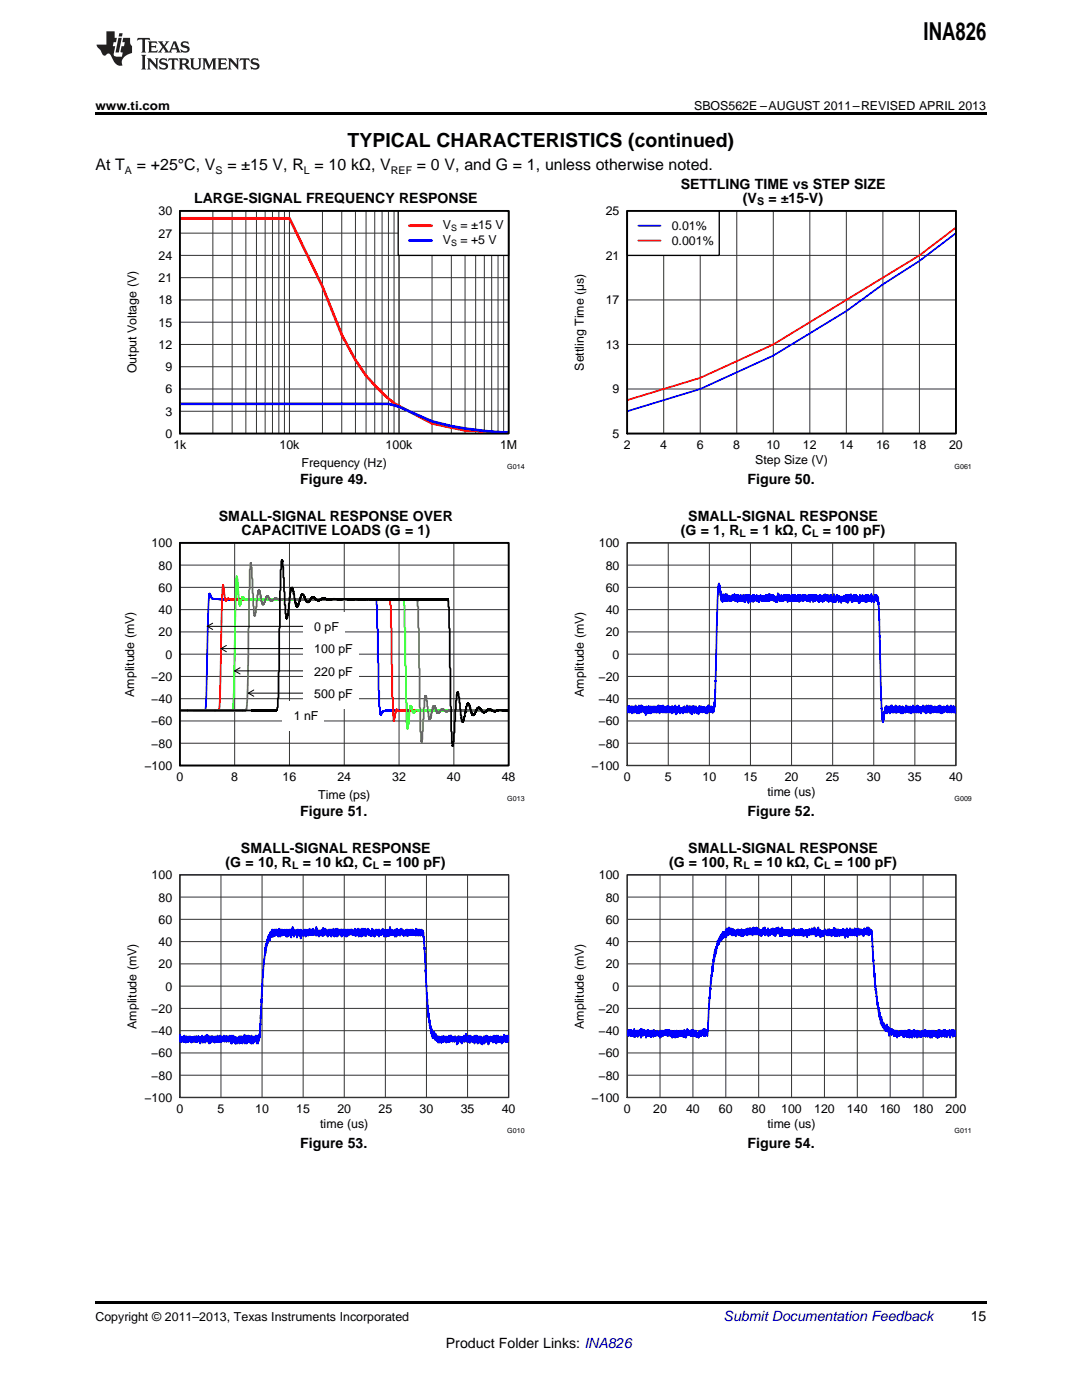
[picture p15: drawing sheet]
<svg xmlns="http://www.w3.org/2000/svg" width="216mm" height="279mm" viewBox="0 0 216 279" stroke-linecap="round" stroke-linejoin="round" font-family="sans-serif">
<defs><g id="words">
<text font-size="4.9" x="184.3" y="7.9">INA826</text>
<text font-size="3.9" x="69.4" y="29.3">TYPICAL CHARACTERISTICS (continued)</text>
<g font-size="3.2">
<text x="19" y="34">At T</text>
<text x="27.3" y="34">= +25°C, V</text>
<text x="45.4" y="34">= ±15 V, R = 10 kΩ, V</text>
<text x="83.2" y="34">= 0 V, and G = 1, unless otherwise noted.</text>
</g>
<g font-size="2.8">
<text x="38.7" y="40.4">LARGE-SIGNAL FREQUENCY RESPONSE</text>
<text x="135.8" y="37.7">SETTLING TIME vs STEP SIZE</text>
<text x="148.2" y="40.4">(V</text>
<text x="153.3" y="40.4">= ±15-V)</text>
<text x="59.9" y="96.6">Figure 49.</text>
<text x="149.2" y="96.6">Figure 50.</text>
<text x="43.7" y="104">SMALL-SIGNAL RESPONSE OVER</text>
<text x="48.2" y="106.7">CAPACITIVE LOADS (G = 1)</text>
<text x="135.9" y="106.7">(G = 1, R</text>
<text x="137.3" y="104">SMALL-SIGNAL RESPONSE</text>
<text x="149.7" y="106.7">= 1 kΩ, C</text>
<text x="164.2" y="106.7">= 100 pF)</text>
<text x="59.9" y="162.8">Figure 51.</text>
<text x="149.2" y="162.8">Figure 52.</text>
<text x="45" y="172.9">(G = 10, R</text>
<text x="48.1" y="170.3">SMALL-SIGNAL RESPONSE</text>
<text x="60.4" y="172.9">= 10 kΩ, C</text>
<text x="76.5" y="172.9">= 100 pF)</text>
<text x="133.5" y="172.9">(G = 100, R</text>
<text x="137.3" y="170.3">SMALL-SIGNAL RESPONSE</text>
<text x="150.5" y="172.9">= 10 kΩ, C</text>
<text x="166.5" y="172.9">= 100 pF)</text>
<text x="59.9" y="229.1">Figure 53.</text>
<text x="149.2" y="229.1">Figure 54.</text>
<text x="193.7" y="263.6">15</text>
<text x="89" y="269">Product Folder Links: INA826</text>
</g>
<text font-size="2.8" fill="#0000c8" x="144.4" y="263.6">Submit Documentation Feedback</text>
<g font-size="2.5">
<text x="19" y="21.9">www.ti.com</text>
<text x="138.5" y="21.9">SBOS562E –AUGUST 2011–REVISED APRIL 2013</text>
<text x="31.6" y="47.4">27</text>
<text x="31.6" y="43">30</text>
<text x="88.3" y="45.7">V</text>
<text x="91.9" y="45.7">= ±15 V</text>
<text x="120.9" y="43">25</text>
<text x="134" y="45.9">0.01%</text>
<text x="31.6" y="51.9">24</text>
<text x="88.3" y="48.7">V</text>
<text x="91.9" y="48.7">= +5 V</text>
<text x="120.9" y="51.9">21</text>
<text x="134" y="48.9">0.001%</text>
<text x="31.6" y="56.3">21</text>
<text x="31.6" y="65.2">15</text>
<text x="31.6" y="60.7">18</text>
<text x="120.9" y="60.7">17</text>
<text x="31.6" y="69.6">12</text>
<text x="120.9" y="69.6">13</text>
<text x="27.3" y="74.5" transform="rotate(-90 27.3 74.5)">Output Voltage (V)</text>
<text x="33" y="74.1">9</text>
<text x="116.5" y="74" transform="rotate(-90 116.5 74)">Settling Time (µs)</text>
<text x="33" y="83">3</text>
<text x="33" y="78.5">6</text>
<text x="122.2" y="78.5">9</text>
<text x="33" y="87.4">0</text>
<text x="34.6" y="89.6">1k</text>
<text x="55.8" y="89.6">10k</text>
<text x="76.9" y="89.6">100k</text>
<text x="99.8" y="89.6">1M</text>
<text x="122.2" y="87.4">5</text>
<text x="124.5" y="89.6">2</text>
<text x="131.7" y="89.6">4</text>
<text x="139" y="89.6">6</text>
<text x="146.3" y="89.6">8</text>
<text x="152.9" y="89.6">10</text>
<text x="160.2" y="89.6">12</text>
<text x="167.5" y="89.6">14</text>
<text x="174.8" y="89.6">16</text>
<text x="182.1" y="89.6">18</text>
<text x="189.4" y="89.6">20</text>
<text x="60.2" y="93.1">Frequency (Hz)</text>
<text x="150.7" y="92.6">Step Size (V)</text>
<text x="30.2" y="109.2">100</text>
<text x="31.6" y="113.7">80</text>
<text x="119.5" y="109.2">100</text>
<text x="120.9" y="113.7">80</text>
<text x="31.6" y="118.1">60</text>
<text x="120.9" y="118.1">60</text>
<text x="31.6" y="122.6">40</text>
<text x="62.7" y="126">0 pF</text>
<text x="120.9" y="122.6">40</text>
<text x="31.6" y="127">20</text>
<text x="33" y="131.4">0</text>
<text x="62.7" y="130.4">100 pF</text>
<text x="120.9" y="127">20</text>
<text x="122.2" y="131.4">0</text>
<text x="30.2" y="135.9">−20</text>
<text x="62.7" y="134.8">220 pF</text>
<text x="119.4" y="135.9">−20</text>
<text x="26.7" y="139.1" transform="rotate(-90 26.7 139.1)">Amplitude (mV)</text>
<text x="30.2" y="140.3">−40</text>
<text x="58.6" y="143.7">1 nF</text>
<text x="62.7" y="139.3">500 pF</text>
<text x="116.5" y="139.1" transform="rotate(-90 116.5 139.1)">Amplitude (mV)</text>
<text x="119.4" y="140.3">−40</text>
<text x="30.2" y="149.2">−80</text>
<text x="30.2" y="144.8">−60</text>
<text x="119.4" y="149.2">−80</text>
<text x="119.4" y="144.8">−60</text>
<text x="28.8" y="153.7">−100</text>
<text x="35.2" y="155.8">0</text>
<text x="46.1" y="155.8">8</text>
<text x="56.4" y="155.8">16</text>
<text x="67.3" y="155.8">24</text>
<text x="78.3" y="155.8">32</text>
<text x="89.2" y="155.8">40</text>
<text x="100.1" y="155.8">48</text>
<text x="118.1" y="153.7">−100</text>
<text x="124.5" y="155.8">0</text>
<text x="132.7" y="155.8">5</text>
<text x="140.2" y="155.8">10</text>
<text x="148.4" y="155.8">15</text>
<text x="156.6" y="155.8">20</text>
<text x="164.8" y="155.8">25</text>
<text x="173" y="155.8">30</text>
<text x="181.2" y="155.8">35</text>
<text x="189.4" y="155.8">40</text>
<text x="63.5" y="159.4">Time (ps)</text>
<text x="153.1" y="158.9">time (us)</text>
<text x="30.2" y="175.5">100</text>
<text x="31.6" y="179.9">80</text>
<text x="119.5" y="175.5">100</text>
<text x="120.9" y="179.9">80</text>
<text x="31.6" y="184.4">60</text>
<text x="120.9" y="184.4">60</text>
<text x="31.6" y="188.8">40</text>
<text x="120.9" y="188.8">40</text>
<text x="31.6" y="193.2">20</text>
<text x="33" y="197.7">0</text>
<text x="120.9" y="193.2">20</text>
<text x="122.2" y="197.7">0</text>
<text x="30.2" y="202.1">−20</text>
<text x="119.4" y="202.1">−20</text>
<text x="27.3" y="205.3" transform="rotate(-90 27.3 205.3)">Amplitude (mV)</text>
<text x="30.2" y="206.6">−40</text>
<text x="116.5" y="205.3" transform="rotate(-90 116.5 205.3)">Amplitude (mV)</text>
<text x="119.4" y="206.6">−40</text>
<text x="30.2" y="215.5">−80</text>
<text x="30.2" y="211">−60</text>
<text x="119.4" y="215.5">−80</text>
<text x="119.4" y="211">−60</text>
<text x="28.8" y="219.9">−100</text>
<text x="118.1" y="219.9">−100</text>
<text x="35.2" y="222.1">0</text>
<text x="43.4" y="222.1">5</text>
<text x="50.9" y="222.1">10</text>
<text x="59.1" y="222.1">15</text>
<text x="63.9" y="225.1">time (us)</text>
<text x="67.3" y="222.1">20</text>
<text x="75.5" y="222.1">25</text>
<text x="83.7" y="222.1">30</text>
<text x="91.9" y="222.1">35</text>
<text x="100.1" y="222.1">40</text>
<text x="124.5" y="222.1">0</text>
<text x="130.3" y="222.1">20</text>
<text x="136.9" y="222.1">40</text>
<text x="143.5" y="222.1">60</text>
<text x="150" y="222.1">80</text>
<text x="153.1" y="225.1">time (us)</text>
<text x="155.9" y="222.1">100</text>
<text x="162.4" y="222.1">120</text>
<text x="169" y="222.1">140</text>
<text x="175.6" y="222.1">160</text>
<text x="182.1" y="222.1">180</text>
<text x="188.7" y="222.1">200</text>
<text x="19" y="263.6">Copyright © 2011–2013, Texas Instruments Incorporated</text>
</g>
<g font-size="2.1">
<text x="24.9" y="34.6">A</text>
<text x="43" y="34.6">S</text>
<text x="60.6" y="34.6">L</text>
<text x="78" y="34.6">REF</text>
<text x="151.1" y="41">S</text>
<text x="147.6" y="107.2">L</text>
<text x="162.1" y="107.2">L</text>
<text x="58.3" y="173.5">L</text>
<text x="74.4" y="173.5">L</text>
<text x="148.3" y="173.5">L</text>
<text x="164.4" y="173.5">L</text>
</g>
<g font-size="1.8">
<text x="90" y="46.1">S</text>
<text x="90" y="49.1">S</text>
</g>
<g font-size="1.4">
<text x="101.2" y="93.6">G014</text>
<text x="190.5" y="93.6">G061</text>
<text x="101.2" y="159.8">G013</text>
<text x="190.5" y="159.8">G009</text>
<text x="101.2" y="226.1">G010</text>
<text x="190.5" y="226.1">G011</text>
</g>
</g></defs>
<path d="M19 259.7h177.8v.5h-177.8z" fill="#000"/>
<g fill="#fff">
<path d="M66.9 230.9h.3v.7h-.3z"/>
<path d="M156.1 230.9h.4v.7h-.4z"/>
</g>
<path d="M35.9 174.6h65.6v44.4h-65.6zM125.1 174.6h65.6v44.4h-65.6z" fill="none" stroke="#000" stroke-width=".26"/>
<g fill="none" stroke="#333" stroke-width=".2">
<path d="M35.9 174.6h65.6v44.4h-65.6zM35.9 179h65.6M44.1 174.6v44.4M52.3 174.6v44.4M60.5 174.6v44.4M68.7 174.6v44.4M76.9 174.6v44.4M85.1 174.6v44.4M93.3 174.6v44.4M125.1 174.6h65.6v44.4h-65.6zM125.1 179h65.6M131.7 174.6v44.4"/>
<path d="M138.3 174.6v44.4M144.8 174.6v44.4M151.4 174.6v44.4M157.9 174.6v44.4M164.5 174.6v44.4M171.1 174.6v44.4M177.6 174.6v44.4M184.2 174.6v44.4M35.9 196.8h65.6M35.9 192.4h65.6M35.9 187.9h65.6M35.9 183.5h65.6"/>
<path d="M125.1 196.8h65.6M125.1 192.4h65.6M125.1 187.9h65.6M125.1 183.5h65.6M35.9 214.6h65.6M35.9 210.1h65.6M35.9 205.7h65.6M35.9 201.2h65.6M125.1 214.6h65.6M125.1 210.1h65.6M125.1 205.7h65.6M125.1 201.2h65.6"/>
</g>
<path d="M35.9 206.5v1.4l.1-1.1 .1 1.1 .1-.9v.9h.1l.1-.9v.7l.1-.7 .1 .7v-.9v1.1l.1-1.1v1.1l.1-1.2v1l.1-.7v.9l.1-.9 .1 1.1v-1.3l.1 1.1v-1.1v1.1l.1-.9h.1v.9v-.9l.1 .9 .1-1.1 .1 1.1v-.9v.7l.1-.9 .2 .9v-.9v.9l.1-.7 .1 1.1v-1.1l.2 .9 .1-.9 .1 .2v.7v-.9l.1 .7v-.9l.1 1.1 .1-1.1 .1 1.1 .1-1.1v1.1l.1-1.1 .2 1.1v-1.1l.1 .9v-.9l.2 .9v-.9l.1 1.1 .1-.9v.6v-.4l.1 1.1v-1.3l.1 .7 .1-.7 .1 .6v-.9l.2 1.4v-1.3l.1 1.1 .1-.9v.7l.1-.7 .1 .9v-1.1v1.3l.1-1.4v1l.1-.7 .1 .7 .1-1.2 .1 1.4v-1.1l.2 .9v-1l.1 1.6 .2-1.3v1.1v-1.3l.1 1.3 .1-1.3v1.1l.1-1.1 .1 .9v-.9l.1 1.1v-1.1l.1 .9 .1-.9v.9v-.7l.1 .6v-.6v.9l.1-.9v1.1l.1-1.3v1.1l.1-1.1v1.1l.2-1.1v1.1l.1-.9 .1 .9v-1.2l.2 1.2v-.9l.1 .9 .2-1.2v1.2l.1-.9v.9l.1-1.1 .1 1.1v-.9v.7l.2-.9v.9v-.7l.1 .6 .1-.8v.9l.1-1 .1 1.2 .1-1.1 .1 .9 .1-.9 .1 1.1 .1-1.1v.8v-.8l.1 .8 .1-.8 .1 .9v-.7v.9l.1-1.1v.9l.1-.9v.9v-1l.1 .9v.1v-.9l.2 1.1v-1.1l.1 1.5v-1.6l.1 1.6 .1-1.3v.9l.1-.2v-1l.2 1v-.7l.1 1.1v-1.3l.1 .9v-.7v1.3l.1-1.3 .1 1.3 .1-1.3 .1 .2v1.1l.1-1.1v.9l.1-1.1 .1 .9v-.9l.1 .7v-.9l.1 1.5v-1.5l.1 1.3 .1-1.3v1.3l.1-1.3 .1 .9v-.9l.2 1.5v-1.3l.2 .9v-1.1l.1-.1 .1 .9v-1.1l.1 1.8v-1.5v.9l.1-.9 .1 1.1 .1-1.1v1.5l.1-1.6v1h.1l.1-.9v1.1l.1-1.2v1l.1-.9v1.1l.1-1.1v1.3l.1-1.3 .2 1.5 .1-1.6v1.6l.1-1.1 .1 .7v-.9l.1 1.3 .1-1.5v1.1l.1-.9 .1 .9v-.9l.1 .6v-.8l.1 .9 .1-1 .1 1.6 .1-1.5 .2 1.5v-1.6l.1 .9 .1-.9v1l.1-1.4v.7l.6-12.1 .5-5.8 .1 1.2v-1.8l.1 .8 .3-1.8v.9v-.2v-.9v.7l.1-.7 .1 .5v-1l.1 .8v-1v.9l.1-1.1v1.2l.1-1.5 .1 1v-1l.1 .8v-.7l.1 .7 .1-1.4 .1 1.4v-1.4l.1 1.4 .1-1.2v1.1l.1-1.3v1.1l.1-1.1 .1 1.3 .1-1.3 .1 .7v-.7l.1 1.1v-1.1l.1 1.1v-.9l.1 .7 .1-.7v1.2l.1-1.4 .1 1.1v-.2v-1.1l.2 1.1v-.9v1.4v-1.2l.1 .9 .1-.9v.9l.1-1.1v1.3v-1.1l.1 .9v-1.1l.1 1.1v-.9l.1 .9 .2-.9v.9l.1-1.1 .1 1.1 .1-.9v1.1l.1-.9v1l.1-1.4 .2 1.4v-1.2v.7l.1-.7v.7l.1-.7 .1 1.1v-1.3v1.1l.2-1.1v.9v-.9l.2 1.6v-1.6h.1l.1 1.1 .1-1.6v1.4l.1-1.1 .1 1.6 .1-1.4 .2 1.1v-.9l.1 .5v-.5l.1 .5v-.3v.7l.1-.9v1.4l.1-1.6 .1 .9 .1-.9v1.1l.1-.9 .1 1.1v-1.1l.1 .9v-.9l.1 .9 .1-.9v1.6v-1.8l.1 1.1 .1-.9v1.1v-.9l.2 .5v-.7l.1 1.1v-.7l.1 .7 .1-1.3v1.1l.1-.7 .1 .5 .1-.5v1v-1.4l.1 1.3 .1-1.1h.1v.9l.2-.9v1.1v-1.3l.1 1.1 .1-1.1 .1 .9v-1.1v1.3l.1-.9 .1 .9 .1-1.1v.9l.1-.9v1.1l.1-.9v.9l.1-.9 .1 .7v-1.1v1.3l.1-.9v.9l.2-.9 .1 .7v-.7v.9l.1-.9 .1 1.1v-1.8l.1 1.4 .1-1.1v1.1l.1-.7 .1 1.1 .1-1.1 .1 1.2 .1-1.2 .1 .9v-.7l.1 .7v-.9l.2 .7v-.9l.1 1.3 .1-1.1 .1 .9v-1.4v1.6l.1-1.3 .1 .7 .1-.7v.9v-1.1v1.3l.1-.2v-1.1l.1 1.1 .2-.7v.9v-.9l.1 1.1v-1.1l.1 1.2 .2-1.4v1.1l.1-.9 .1 .9v-1.1l.1 1.1 .1-1.1v1.1l.1-.9v1.2v-1.4v1.3l.2-1.1v.9v-1.1l.1 1.1v-1.1l.1 .9 .1-1.1v1.1v-.9l.1 1.4 .1-1.2 .2 1.1 .1-1.5v1.1l.1-.7v1.2l.1-1.6 .1 1.3v-.7l.1 .9 .1-1.3v.9v-.9l.2 .9 .1-.7v.9l.1-1.1v1.1l.1-1.1 .1 1.4v-1.4l.1 1.3 .1-1.3v.9l.1-.9 .1 1.1v-1.1l.1 .9 .1-.9v1.4l.1-1.4 .1 .9 .1-.7 .1 1.2v-1.4l.2 1.3v-1.3l.1 .9 .1-.7v.7l.1-.9 .1 1.1v-.9l.1 .7v-.9h.1l.1 .9v-.9l.1 .9v-.9l.1 1.1 .1-.9v.9l.1-.9 .1 .9v-.9l.1 .9v-.9l.1 .9v-1.3l.1 1.5v-1.1l.1 1.1v-1.1l.1 1.1v-1.3l.1 .9 .1-.9v1.1l.1-1.3 .1 1.3v-1.3l.1 1.6v-1.2l.1 .9 .1-1.1 .1 1.3 .1-1.3 .1 .2v1.2l.1-1.6v.9l.1-.9 .1 1.5 .1-1.5 .1 1.3 .1-1.1v1.3l.1-1.1v-.2l.1 .9v-1.1l.1 1.5v-1.1l.1 1.1v-1.3l.1 .9v-.9v.9v-.7l.1 .7v-.7l.1 .7v-1.1l.1 1.3 .1-1.1 .1 .9v-.7l.1 .7v-.5l.1 .9v-.9l.1 .9v-.9l.1 .9v-.2v-.9l.1 1.1v-1.5l.1 1.3 .1-.7 .1 .9v-1.3v1.1l.2-.7v1l.1-1.2 .1 .7 .1-.9v.9l.1-.7v.7l.1-.9v1.1v-.9l.1 .9 .1-.9v.9l.1-1.1 .1 1.4v-1.4l.2 1.1 .1-.9 .1 .9v-.7l.1 .7 .1-.9v.9v-.9l.1 .7v-1.1l.1 1.1 .2-.9v1.1v-.7l.1 1 .1-1.2v.9v-.9l.1 .9v-.9l.1 .9v-.9v.7l.1-.7v1.2l.1-1.2v.9l.2-.7v.9v-1.3l.1 1.3 .2-1.3v1.3l.1-1.8v1.6l.1-1.1 .1 1.1 .1-1.1 .1 1.1 .1-.9v.9l.1-.9 .1 .9v-.9l.2 .9v-.9l.1 1.2 .1-1.4v1.3v-1.3l.1 1.1v-1.1l.1 1.4 .1-1.4v1.3v-1.5l.1 1.1v-.9l.1 1.1 .1-.9v.9l.1-.9 .1 .9 .1-1.1v1.3l.1-1.1 .1 .9v-1.3l.1 1.1 .1-1.1v1.1l.1-.7v.9v-.9l.1 .7h.1v-.7l.1 1.1v-1.1v1.1l.1-.9v.7l.1-.9 .1 .9 .1-.7v.9l.1-1.3 .1 1.1v-1.1l.1 .2v1.1v-1.3l.2 1.3 .1-1.1h.1v.9l.1-.9v.9v-.9l.1 .5v-.7v1.1l.1-.9 .1 .7v-.7v.9l.1-1.1v.9l.1-.9v1.1l.2-.9v.9v-.9l.1 .9 .1-.7 .1 .7 .1-.9v.9l.1-.9v1.1v-1.5l.1 1.1 .1-.9 .1 .9v-.9v1.1l.1-1.1v1.3l.1-1.1v.9l.1-1.1 .1 1.1 .1-1.1 .1 1.3v-1.1l.1 .9 .1-1.1v.9l.1-.5v.7l.1-.7v.7l.1-.9 .5 6.4 .4 8.9 .1-.4 .3 4.1 .1-.5 .3 2.1v-.9l.1 1.3v-1.3l.1 1.8 .1-1.2 .1 1 .1-.9v1.1l.1-1.2v1.4l.1-1.1v1.3l.1-1.3 .2 1.4 .1-.7v.7l.1-.9v.9v-.9l.1 .2v1.1l.1-1.3v1.1l.1-1.1 .1 1.3v-1.1l.1 .9v-.9l.1 .9 .1-.9 .1 1.1v-1.3l.1 1.1v-1.1l.2 1.1v-1.1l.1 1.1v-1.1l.1 .9v-.9l.2 .9v-.9v1.1v-.9h.1v.9l.1-1.1 .1 1.3 .1-1.1v.9l.1-.7v.7l.1-.9v.7v-.9l.1 1.1 .1-.7v.7v-1.2l.1 1 .1-.7v.9l.1-1.2 .1 1v-1v.9l.1-.8v.9l.1-.9 .1 1.1 .1-.9v.7v-.7l.2 .7v-.9l.1 1.1 .1-1.1 .1 .9v-.7l.2 .7v-.5l.1 1.2v-1.4l.2 1.3v-1.5l.1 1.1v-1.1l.1 .9v-.7l.1 .7 .1-.9v1.1l.1-.9 .1 .9 .1-.9v1.3v-1.1l.1 .7v-.9l.1 .7 .1-.7 .1 .9 .1-1.2v1l.1-.9v1.1l.1-1.2 .1 1 .1-1.4 .1 1.6 .2-1.1v1.1l.1-.9 .1 .9v-1.2l.1 1.2v-.7l.1 .9 .1-1.3v1.3v-1.4l.1 1v-.9v.9l.2-.9 .1 1.1 .1-.7v.7v-.9l.2 .9v-1.1l.1 1.1v-.9l.1 1.3 .1-1.6 .2 1.2 .1-1.2 .1 1v-.9v.8l.1-.6v1.3l.1-1.3 .1 .9 .1-1.1v.9l.2-.9v.9l.1-.7v1.3l.1-1.5v1.1l.1-.9 .1 1.1v-.7l.1 1v-1.2l.1 .7 .1-1.1 .1 1.5 .1-1.5v1.3v-1.3l.1 1.1 .1-1.1v.9l.1-.7 .1 .6v-.9v1.2l.1-1.1 .1 1.1v-1.1v.9l.1-.9v1.6l.1-1.2 .1 1.1v-1.1v-.2l.1 .7v-.7v.9l.2-1.1v.9l.2-.7 .1 .9 .1-1.1 .1 1.3v-1.3l.1 1.1 .1-1.2v1.2l.1-1.1 .2 .9v-.7l.1 .9v-1.1v1.5l.1-1.6 .1 1.2 .1-.7 .1 .7v-1.2l.1 1v-.9l.1 1.1v-.9v.9l.1-.9 .1 .7v-.9l.2 1.1v-1.1l.1 1.5 .1-1.5v1.1v-.9l.1 .9 .2-.9v.9l.1-1.4 .1 1.2v-1l.2 1.2v-1.1l.1 1.1 .1-1.1v1.1l.1-1.2v1.2l.1-1.2 .1 1 .1-.9v.6v-.2M125.2 205.9l.1 .7 .1-.9v1.1l.2-1.3 .1 1.1 .1-.7v.9l.1-1.3 .1 1.3 .1-1.1 .1 1.1 .1-1.1v.9l.1-.9 .1 1.2v-1.6l.1 1.6 .1-1v1l.2-1.2v1.1l.1-1.1 .1 1.1 .1-1.1 .1 1.2v-1.2v.7l.1-.7 .1 .7v-.5v.7l.2-1.1v.9v-.9l.1 1.3 .1-1.1v1.4v-1.8v1.1l.1-.7v.7l.1-1.1 .1 1.3 .1-1.1v1.3l.1-1.3 .2 1.1v-.9l.1 .7 .1-.7 .1 1.4 .1-1.4v1.1v-1.1l.1 1.1 .2-1.3v1.1v-.9l.1 .9 .1-.9v1.1l.1-.9v.9l.1-1.1 .1 1.2v-.8l.1 .5v-.7l.1 1v-1.2l.1 .7 .1-.7v.2v.7l.1-.9 .1 1.2 .1-1.4 .1 1.1 .1-.7 .1 .9v-.9l.1 .9v-.9l.1 .7 .1-.9v.9l.1-.7 .1 .7v-.7v.9l.1-.7 .1 .7v-.9l.1 .9v-.9l.1 1.2v-1.4v1.1l.1-1.1 .1 1.1v-1.1l.1 1.2 .1-1.2 .1 1.1v-1.1l.1 .9v-.7v.9l.1-1.1 .1 .9v-.9l.1 .7v-.5l.2 .5v-.9v1.1l.1-.7 .1 .7 .1-1.1 .1 1.3 .1-1.3v1.1l.1-.9v.5l.1-.3v.9v-1.3l.1 1.1 .1-.9v.9l.1-.9 .1 1.1 .1-1.1 .1 1.4 .1-1.2v1v-1l.1 1 .1-1 .1 1 .1-1.2 .1 1.4v-1.2l.1 1v-1l.1 .9v-1.1l.1 1.2 .1-1.2 .1 .9 .1-.7v1l.1-1 .2 .9v-1.1l.1 1.1 .1-.7v.7v-.2v-.9l.2 1.1 .1-1.1v1.1v-1.1v1.1l.1-.9 .1 1 .1-1 .1 1 .1-1.4v1.3l.1-1.1 .1 1.4 .1-1.2v.9l.1-.9v.9l.1-.9v.7v-1.3l.1 1.3 .1-1.1v1.1l.1-.7 .1 .7v-.9l.1 .9v-.7l.1 .7 .1-.9v1.1l.1-.9v.9l.1-1.3v1.1l.1-.7v.7l.2-.7v.9l.1-1.3 .1 1.3 .1-.9 .1 .7v-.9l.1 1.1v-1.1l.1 1.2v-.8l.2 .8 .2-.8 .1 1 .1-1.2 .1 .9 .1-1.1v1.1l.1-1.1 .1 1.1 .1-1.1 .1 .9 .1-1.1 .1 1.1 .1-1.3v1.5l.1-1.1 .1 1.1v-1.5l.1 1.5v-.9l.1 .7 .1-1.1 .1 1.1h.1v-.7v.9l.7-11.1 .1 .6 .2-3.4 .1 1.1v-1.5l.1 .6 .1-2 .1 .6 .1-1.8v.9l.2-1.5v.9l.1-1.2v.9l.3-2.2 .1 .9v-.9v.8l.1-.9v.9l.1-1.3 .1 .7v-.7v.7l.1-.9v.9l.1-1.2v1l.2-1v.7v-.9v1.1l.1-1.1v.9l.1-1.3 .1 1.1v-1.2l.1 1.2 .1-1.2v1l.1-.9 .1 .8v-.2v-.7l.1 .7v-1.3l.1 1.6 .2-1.7v1.4l.1-.9 .1 .7v-.9l.1 .9v-1.4l.1 1.4v-.7l.1 .5 .1-.7v.9l.1-1.2 .1 1.2 .1-.9 .1 1.1 .1-1.3 .1 1.3v-1.3l.1 .9 .1-.7v.9l.1-.9 .1 1.1 .1-.7v.9l.1-1.3 .1 .9 .1-.9v.9l.1-.7 .1 .7v-1.1v1.1l.1-.9 .1 .9v-.9v1.1l.1-.9 .1 .5v-.7l.1 1.1 .1-.2v-.9v1.3l.1-1.5v.9l.1-.7v.9l.1-.7v1.1l.1-1.3 .1 1.1v-1.1v.7l.1-.5 .1 .7v-.9l.1 .9v-.2v-.7l.1 .9v-1.1l.1 1.1v-1.1l.2 1.3 .1-1.4 .2 1.2 .2-1.2v1.2l.1-1.2 .1 .8 .1-.7v1.1l.1-1.1v1.1l.1-1.2 .1 1.4 .1-1.4v1v-1.2l.1 1.2 .1-1v.1l.1 1.1v-1.1l.1 1.1 .1-1.2v1l.1-.9v1.1v-1.4l.1 1.2 .1-1 .1 1.2 .1-.9v.9v-1.1l.1 .9 .1-.9v1.1l.1-.9v.9l.1-.7v.9l.1-1.1 .1 .9v-.9v1.3l.2-1.3v.9l.1-.2v-1l.1 1 .1-1v.8l.1-.7v.7l.1-1 .1 1.6 .1-1.1v.9l.2-.9 .1 .9 .1-.2v-1l.1 1.6 .1-1.3 .1 .7 .1-.7v1.1l.2-1.3 .1 .9 .1-.9v.9l.1-.2v-.7v1.1l.1-1.2v1l.2-.9v1.3l.2-1.3 .1 1.5 .1-1.6 .1 1.2v-1.2l.1 1v-.9l.1 .7 .1-.7 .1 .7v-1l.1 1v-.3l.1 .5v-.7l.2 1.3v-1.5v.9l.1-.7v.7l.1 .2v-.7l.1 .7v-1.4l.1 1.8v-.9l.1 .5v-1.1l.1 1.1 .1-.9v.9v-.9l.1 .2 .1 .9v-.9l.1 .7v-.9v.7l.1-.7v.9l.2-.9v.9v-.9l.1 1.1v-.7l.1-.2v.7l.1-.7v1.1l.1-1.3 .1 1.3v-1.3l.1 1.3v-1.3l.2 .9v-.7l.1 .9 .1-1.1v1.1l.1-1.1 .1 .7v-.9l.1 1.1 .1-1.2 .1 1.2v-.9l.1 .9 .1-.9v1.1l.1-1.1 .1 .9v-.9l.1 .9 .1-.9v1.1l.2-1.1v.9l.1-1.1 .1 1.3v-1.1l.1 .9 .1-.9v.9l.1-1.1 .1 1.1v-1.1v1.3l.1-1.3v1.1l.1-1.1 .1 1.3 .1-1.1v1.3l.1-1.1v.9l.1-.9 .1 .9v-1.1l.1 1.1 .1-1.1v1.1l.1-1.1v.9l.1-.9v1.4l.1-1.4 .1 .9v-.9l.1 .5v-.5l.1 1.1v-1.3l.1 1.1 .1-1.1 .1 .9v-.7v.9l.1-.9v.9l.1-1.1v.7l.1-.8 .1 1.2v-.9l.1 .7v-.9v.9l.2-.9v1.1l.1-1.4 .2 1.4v-.9l.1 1.3 .1-1.3v1.1l.1-1.3 .1 1.3v-1.1l.1 1.1 .1-1.6v1.2v-.9l.2 1.3v-1.1l.1 1.1v-1.1l.1 1.4v-1.4l.1 1.4v-1l.2 .7 .1-.9 .1 1.1v-.9v.7l.1-.7v.7l.1-.7v.7v-1.1l.1 .9 .1-.9v.9v-1.1l.1 1.1v-.9l.2 .9 .1-.7v.9l.1-1.1 .1 1.1v-1.3l.2 1.3v-1.1l.1 .9v-1.1l.1 1.3 .1-1.1 .1 .9 .1-.9v1.3v-1.3l.1 1.1 .1-1.1 .1 1.1 .2-1.4 .1 1.4v-1.1l.1 1.3v-1.6l.2 1.2v-1.1l.1 1.3v-1.1l.1 .2v1.1l.1-1.3 .1 1.1v-1.3l.1 1.1 .2-.9v1.3l.1-1.3 .2 1.1v-1.1l.1 1.1 .1-.9v.7v-.9l.1 .9 .1-1.1 .1 1.3v-1.3l.1 1.3 .1-.9v.9v-1.1l.1 1.6 .1-1.6 .1 1.3v-.9l.1 .7 .1-1.4v1.6l.1-1.1 .1 1.2v-1.4l.1 1.1 .1-1.1v.9l.1-.9v.7l.1-1 .1 1.4 .1-1.1v1.1l.1-1.1 .1 .7v-.9l.1 1.3 .1-1.1 .2 .9 .1-.9v1.1v-1.4l.1 1.4 .1-1.1 .1 .7 .1-.9 .1 1.5v-1.5l.1 1.3 .1-1.4 .1 1.2v-.9l.1 .9v-.9l.1 .9v-1.1v1.1l.1-.9 .1 .9 .1-1.1v.9l.1-.7 .1 .9v-.9l.1 .9 .1-.9 .1 1.3 .1-1.5v1.3l.1-1.4v1.2l.1-1.1v.9v-.7l.1 .5v-.5l.1 .7v-.9l.1 1.1 .1-1.4 .1 1.4 .1-1.4 .1 1.6 .2-1.4v1.2l.1-.9v.7l.1-.7v.7v-.7l.1 .7 .1-.7v.2l.7 10.7v-1.1l.1 2.3v-.4l.6 4.8 .1-1v1.8v-1.3l.1 1.4 .1-.9 .1 1.5v-.7v1.4l.1-1.3h.1l.1 1.6v-1l.1 1.4 .2-.9v1.1l.1-.9 .1 1.2 .1-.9v1.1l.1-.9v.9v-.9v.9l.1-.9 .1 .9 .1-1.3 .1 1.5 .1-.9 .1 .9v-.9l.1 1.8 .1-1.6 .1 1 .1-.9v.9l.1 .2v-.7l.1 .9v-1.1l.1-.2v1.1l.1-.7v.7l.1-.9 .1 .9v-.9l.1 1.3v-.9l.1 .9 .1-1.1 .1 1.1 .1-1.1 .1 .9v-.9l.1 1.1v-1.1v1.4l.1-1.2v.9l.1-.9v.9l.1-.7 .1 .7 .1-.9v.9l.1-.9 .1 .7 .1-.9 .2 .9v-.9l.1 .9v-.7l.1 1 .1-1 .1 1v-1.2v1.2l.1-1.2 .1 1.1v-.9v.9l.1-1.1 .1 1.1v-.7l.1 .8v-.8l.1 .8 .1-1.2v1.1l.1-.9v1v-1.4l.2 1.4v-1l.1 1.2v-1.6v1.4l.1-1v.7l.1-.9v1.2l.1-1 .1 1 .1-1v1.2l.1-1.4v1.1l.1-1.1v1.1l.1-1.1 .1 1.1v-1.3v1.4l.1-1v.7v-.9l.1 1.2 .1-1.2 .1 1.1v-1.1v1.1l.2-.7v1v-1.4v1.1l.1-1.1 .2 1.2v-1v.9l.1-.7v.7l.1-.9 .1 1v-1l.1 1 .1-1v1l.1-1v1l.1-1.2 .1 1.1 .1-.7v.7l.1-.9v.9v-.9l.1 .5 .1-.7v.9v-1.1l.1 1.3v-1.3l.1 .2v1.2v-1.2l.1 1.1 .1-1.1v1.1l.1-.9 .1 1v-1l.1 .7v-.9l.1 .9 .1-.7 .1 .7v-.9l.1 1.4v-1.2l.1 .9v-.9l.1 .9 .1-1.1 .1 1.4v-1.4v1.1l.1-.9 .1 .3v-.3l.1 .9v-1.1l.1 1.1 .1-.9h.1l.1 .7v-.7v1l.1-1 .1 .9v-.9l.1 1.2 .1-.9 .1 .7v-1.2v1.4l.1-1.6v1.4v-1l.2 1v-1.4l.1 1.3 .1-1.1v1.1l.1-1.1 .1 1.2 .1-1 .1 .7v-.7l.1 .5v-.7v.7l.1-.9v1.3l.2-.9v1l.1-1.4v1.3l.1-1.1v.9l.1-.7v1l.1-1 .1 1 .1-1.2v.9l.1-.7 .1 .7v-.7l.1 .5v-.5l.1 .9v-1.3l.1 1.6 .1-1.2v.7v-.7l.2 .7 .1-1.1 .1 1.3v-1.3v1.4l.2-1.4 .1 1.3 .1-1.1 .1 1.1 .1-1.1v.5" fill="none" stroke="#00f" stroke-width=".35"/>
<g fill="#fff">
<path d="M66.9 164.6h.3v.7h-.3z"/>
<path d="M156.1 164.6h.4v.7h-.4z"/>
</g>
<path d="M35.9 108.3h65.6v44.5h-65.6z" fill="none" stroke="#000" stroke-width=".26"/>
<g fill="none" stroke="#333" stroke-width=".2">
<path d="M35.9 108.3h65.6v44.5h-65.6zM35.9 117.2h65.6M35.9 112.8h65.6M46.8 108.3v44.5M57.8 108.3v44.5M68.7 108.3v44.5M79.6 108.3v44.5M90.6 108.3v44.5M35.9 139.4h65.6M35.9 135h65.6M35.9 130.6h65.6M35.9 126.1h65.6"/>
<path d="M35.9 121.7h65.6M35.9 148.3h65.6M35.9 143.9h65.6"/>
</g>
<path d="M35.8 141.8h4.6h.5l.1-.2 .6-20.4 .3-2.7 .5 1 1.2 .1h31.4l.1 .1v1l.2 .1 .2 16.9 .2 .2v3.2h.1v1.3l.1 .2h.2l.1-.5h.1l.2-.2 1.1-.1h23.9" fill="none" stroke="#00f" stroke-width=".35"/>
<path d="M101.5 141.8h-19.8h-1.5l-.6 .1-.5-.3-.2 .8h-.1v.9h-.1v.5h-.2v-.9l-.1-.1v-3.5l-.1-.2-.2-13.7-.1-.3v-4.3l-.1-.1v-1l-11.3-.1h-19.3h-1.4l-.3-.1-.5 .4-.2-.6-.4-2.5-.2 2.6-.4 18.8-.2 3.4-.3 .2h-7.6" fill="none" stroke="#f00" stroke-width=".35"/>
<path d="M35.8 141.8h9.8l.8-.1 .3-3.5 .3-18.9 .3-4.3 .6 5.8 .4-1.5 .2-.2 .6 .7 .6-.3 .8 .2 1.8-.2 27.2 .1 1.1 .1v1.1l.1 .1v4.2l.2 .3 .1 14.6 .1 .3v3.9l.2 .1v1.1h.1v-.8l.1-.1 .2-2.9 .1-.1v-.6h.2l.1 .1 .3 1.1 .1 .1 .3-.1 .1-.4h.3l.5 .2 .6-.1h17.2" fill="none" stroke="#0f0" stroke-width=".35"/>
<path d="M101.5 141.8l-10-.1-.7 .2-.9-.2-.8 .3-.9-.5-.2 .1-.3 .6-.3 .1-.3-.1-.2-1.1-.2 .1-.1-.3h-.1v.3l-.2-.1-.3 1.8h-.1v.5l-.1 .1-.2-.1v-.3h-.1l-.3-3.2-.1-.1v-.7l-.1-.2h-.2v.7h-.1l-.2 3.9-.1 .1v2.3l-.1 .1v1.6l-.2 .1v.4l-.1-.2v-1.7l-.1-.2v-4.6l-.2-.3v-7.6l-.1-.4-.1-12-.2-.1v-1.2h-.1v-.2h-24.2l-.8-.1-.7 .2-.8-.2-.9 .2-.8-.3-.8 .5-.4-.2-.3-.6-.3-.1-.1 .4h-.1l-.3 1.1-.3 .1-.1-.5-.1-.1-.3-1.9-.3-.3v.3h-.1v.6l-.2 .1-.2 3.5h-.2v.5l-.1 .1v-.4h-.1v-1.5l-.2-.1-.1-5.4-.2-.1-.1-3h-.1v1.2l-.2 .1-.4 22.7-.3 5.3-1.6 .1h-11.7" fill="none" stroke="#6e8b3d" stroke-width=".35"/>
<path d="M101.5 141.8l-.7 .1-1.1-.2-1.1 .3-.7-.3v-.1l-.4-.1-.8 .7h-.3l-.4-.4v-.2h-.1v-.2l-.4-.2-.4 .4-.4 1-.3 .2-.3-.4v-.3h-.1l-.3-1.3-.1-.1v-.2l-.3-.1-.1 .6h-.2v.6h-.1l-.3 2h-.1v.4h-.3l-.1-1.2h-.2l-.2-3.6-.2-.1v-.7l-.3-.2-.1 1.5-.1 .1v1.8l-.2 .1-.2 6.3h-.2v.8l-.1 .1v-.5l-.1-.1v-2.2l-.2-.2v-4.8l-.1-.3v-7.3l-.2-.4-.1-11.9-.1-.1v-1.3h-.2v-.2h-19.2l-1.4-.1-.8 .2-1.3-.2-1.1 .2-.9-.3-1.1 .5-.4-.2-.4-.5h-.3l-.4 .3v.2h-.1v.2l-.4 .3-.3-.1-.2-.4h-.1v-.3h-.1v-.3l-.4-.5-.3 .2-.3 1.2h-.1v.5l-.4 .6-.2-.1v-.3h-.1v-.5h-.1l-.2-1.6h-.1v-.7h-.2l-.1-.6-.3 .3v.6h-.1l-.3 3.4-.1 .1v1h-.2v.6l-.1 .1-.1-.1v-.8h-.2l-.4-9.4-.1-.1v-1.1l-.1-.2v.3h-.2v1.6l-.1 .1v4.1l-.2 .2-.1 16-.1 .3v4.9l-.2 .2v1.8h-.1v.5l-19.5 .1" fill="none" stroke="#000" stroke-width=".35"/>
<path d="M41.4 125h19.1M42.4 124.4l-1 .6 1 .6" fill="none" stroke="#000" stroke-width=".2"/>
<path d="M60.5 122.1h8.3v5.9h-8.3z" fill="#fff"/>
<path d="M44.1 129.4h16.4M45.2 128.8l-1.1 .6 1.1 .7" fill="none" stroke="#000" stroke-width=".2"/>
<path d="M60.5 126.6h11v5.9h-11z" fill="#fff"/>
<path d="M46.8 133.9h13.7M47.9 133.3l-1.1 .6 1.1 .6" fill="none" stroke="#000" stroke-width=".2"/>
<path d="M60.5 131h11v5.9h-11z" fill="#fff"/>
<path d="M49.6 138.3h10.9M50.6 137.7l-1 .6 1 .7" fill="none" stroke="#000" stroke-width=".2"/>
<path d="M60.5 135.4h11v6h-11z" fill="#fff"/>
<path d="M35.9 130.6h.1" fill="none" stroke="#000" stroke-width=".2"/>
<path d="M56.4 139.9h8.3v5.9h-8.3z" fill="#fff"/>
<path d="M35.9 108.3h65.6v44.5h-65.6z" fill="none" stroke="#000" stroke-width=".35"/>
<path d="M125.1 108.3h65.6v44.5h-65.6z" fill="none" stroke="#000" stroke-width=".26"/>
<g fill="none" stroke="#333" stroke-width=".2">
<path d="M125.1 108.3h65.6v44.5h-65.6zM125.1 117.2h65.6M125.1 112.8h65.6M133.3 108.3v44.5M141.5 108.3v44.5M149.7 108.3v44.5M157.9 108.3v44.5M166.1 108.3v44.5M174.3 108.3v44.5M182.5 108.3v44.5M125.1 139.4h65.6M125.1 135h65.6"/>
<path d="M125.1 130.6h65.6M125.1 126.1h65.6M125.1 121.7h65.6M125.1 148.3h65.6M125.1 143.9h65.6"/>
</g>
<path d="M125.2 141.1l.1 1.1v-1.1l.1 .9v-1l.1 1 .1-1 .1 1.2v-1.2v1l.1-.9 .1 .9 .1-1 .1 1.4 .1-1.3v1.1l.1-1.2 .1 1.2v-.9l.1 .9v-.9l.1 .9 .1-.9 .1 .7v-1.2v1.2l.1 .2 .1-1.1 .1 1.3 .1-1.3 .1 .9v-.9l.1 .9 .1-1.2v1.6l.2-1.4v.7l.1-.6 .1 1.1v-1.4v1.2l.1-1.2v1l.1-.8 .1 1 .1-1 .1 1v-.9l.1 .9v-.9v.7l.1-.7v1.1l.1-.9 .1 1.1v-1.1l.1 1.4 .1-1.7 .2 1.2v-1.1v1.3l.1-1.3 .1 .9v-1v1.2v-1.2l.2 1.2 .1-1.1 .1 1.3 .1-1.4v1.2l.1-1.1v1.1l.1-1.1 .1 .7v-.7v1.1l.1-1.2v1l.1-.9 .1 1.1v-.9l.1 .7 .1-1v1.2l.2-1.1 .1 1.1 .1-1.2 .1 1.2v-1.2l.1 1v-1.2l.1 1.2 .1-1.2 .1 1.6 .1-1.3v.9l.1-1v1l.1-1 .1 1v-1v1l.2-1 .1 1.2v-1.4l.2 1.4v-1.2l.2 1.2 .1-1.1 .1 1.1 .1-1.2v1.2v-.9l.2 .7v-1v1l.1-1 .1 1.2v-1.2l.2 1.2v-1.1v.7l.1-.7v.7l.1-.7 .1 1.1v-.9l.1 .9v-1.2v1.4l.2-1.4v1.2l.1-1.1 .1 1.1 .1-1.1v.9l.1-.9 .1 .9v-.9v.9v-1.2l.1 1.8 .1-1.3 .1 1.3 .1-1.5 .1 1.1 .1-1.1v.9l.1-1v1l.1-1.2v1.2l.1-.9 .1 .2v1.1v-1.1l.1 .7v-.7v.9l.1-.9v.7l.1-.7 .1 .9 .1-.9v.9l.1-1.1v1.3l.2-1.3v.9l.1-1v1l.1-.7 .1 .9v-.9l.1 .7v-.7v.7l.1-.7 .1 .9v-1.4v1.4l.1-1.1v.9v-.9l.2 .9v-1l.1 .8 .1-.8 .1 1.2v-1.2l.1 1.4 .1-1.3v.9l.1-.9v1.5l.1-1.6v1l.2-1v.8l.1-.8v1.2v-1.1l.1 1.1 .1-1.2v1.2l.1-1.1 .1 1.1 .1-1.2v1v-.9l.1 .2 .1 1.1v-1.1l.1 .7 .2-.5v1.1l.1-1.6 .1 1.2 .1-1.2v1l.2-1v.8l.1-.7v.9l.1-.7 .1 .9v-1.1v.9l.1-.9 .1 .9v-.9l.1 .9 .1-.9v1.1l.1-.9 .1 .9 .1-1.1 .1 1.3 .1-1.3v1.3l.2-1.6v1.2l.1-1.2 .1 1 .1-.5 .1 .7v-1v1v-.9l.1 .9v-.9l.2 .9v-1l.1 1.2 .1-.9v.9l.1-.9v.9l.1-1.2 .1 .7 .1-1.6v1l.6-21.3 .3-3.4 .2 1.8v-.4l.1 1.1v-.7l.1 .7v-.3l.1 1.4v-1.1l.1 1.1v-.9l.1 1.1 .1-1.6v1.4l.3-1.3v1.3l.1-1.4 .1 1.4 .2-1.3v1.1v-1.2l.1 1.4v-1.3l.1 1.3 .1-1.1v.9l.2-.9 .1 .9v-.9l.1 1.1 .1-.9 .1 .7v-.7v.9l.2-1.3 .1 1.1v-1.1l.1 1.1 .1-.9v.9l.1-.7v.7l.1-1.2v1.2l.1-1.1v1.3v-1.1l.1-.2 .1 1.3v-1.3l.1 1.1 .1-1.1 .1 1.5 .2-1.5v1.3l.1-1.1v1.1l.2-.9v.9l.1-.2v-1.1l.2 1.3v-1.1l.1 1.1v-1.1h.1v1.1l.1-.2v-1.1v1.1l.1-.7v.9l.1-1.3v1.5l.1-1.1 .1 1.1v-1.3l.1 1.1v-1.3v1.1l.1-1.1 .1 .9v-.9l.2 1.1 .1-.7v1.2l.1-1.6 .1 1.3v-1.3l.1 1.3v-1.1v1.1l.2-.9v1.1v-1.3l.1 .9 .1-.7v.9l.1-.9 .1 .7v-1.1l.1 1.5 .1-1.5v1.1l.1-1.1 .1 1.3v-.9l.1 .7 .1-.9 .1 .9v-.7v.7l.1-1.1v1.3l.1-1.1v1.1l.2-1.1 .1 1.3 .1-1.3v1.1l.2-.9v.7l.1-1.1v1.1l.1-.7 .1 .7v-.9l.1 1.1v-1.1l.1 .9 .1-.9 .2 1.1v-.9v.9l.1-1.1 .1 .9 .1-.7v.9l.1-1.3v1.1l.1-1.1 .1 1.1v-1.1v1.3l.1-1.1v.9v-.9l.2 .9v-1.2l.1 1.4 .1-1.4v1.2l.1-1.1v1.1v-.7l.1 .7 .1-1.1 .1 .9v-.7l.1 .9v-1.1l.1 1.1 .1-1.1v1.1l.2-.9v1.1v-.9l.1 .9 .1-.9 .1 1.1 .1-1.1 .2 1.1 .1-1.8 .1 1.2v.2l.1-1.2v1.2l.1-1.1 .1 1.3v-1.1v.9l.2-.9v1.1l.1-1.3v1.3l.2-.9v.7v-.9l.1 1.1 .1-.9v.9l.1-1.3 .1 .9v-.7l.1 .9 .1-1.1v1.1l.1-1.1 .1 1.1v-1.1l.1 1.1v-1.1l.1 1.1 .1-.9v1.3l.1-1.5 .1 1.3v-.9l.1 .9v-1.3l.2 1.3 .1-1.1 .2 1.1v-1.3l.1 1.3v-1.3l.1 1.1h.1v-1.1v1.1l.1-1.1v1.3l.1-1.3v1.1l.1-.7v.7l.1-1.1 .1 1.3 .1-1.1 .1 1.1 .1-.9v.7l.1-1.1 .1 1.1v-1.1l.1 1.5 .2-1.5v1.3l.1-1.1v1.1l.1-1.3 .1 1.1 .1-.7 .1 .7v-.7l.1 .9v-1.3l.1 1.3 .1-1.3v1.1v-1.1l.1 .9v-.9l.1 1.1v-1.1l.1 .9 .1-.9v1.1l.1-.5v.5v-.9l.1 1.1 .1-1.1v.9l.2-1.1v1.3v-.9l.1 .7 .1-.7v.7l.1-1.1v1.5l.1-1.5v1.1l.1-1.1 .1 1.1v-1.1v1.1l.2-1.1 .1 1.5 .1-1.5v1.3l.1-1.3v1.1l.1-.9 .2 1.1v-1.3l.1 1.1 .1-1.1 .1 1.1 .1-.9v.7l.1-.5 .1 .9v-.9l.1 1.1v-1.1v1.1l.1-1.5v1.3l.1-1.3v1.1l.2-1.1v1.3l.1-.9v.9l.2-.9 .1 1.1 .1-1.5 .1 1.3v-.9l.1 .7v-.9l.1 .9v-.2v-1l.1 1v-.9l.1 .9v-.7v.9l.2-1.1 .2 1.3v-1.3l.2 1.5v-1.1l.1 .9 .1-1.3 .1 1.3 .2-1.3v1.1l.1-.7 .1 1.1 .1-1.1v1.1l.1-1.1 .1 1.1v-1.6v1.4l.2-.9v1.1l.1-1.1 .1 1.1 .1-1.1v.7v-1.1l.1 .9 .1-.9v.9v.2v-.7l.1 .7v-.9l.2 1.3v-1.3v1.1l.1-.9v.7l.1-.7 .1 .7v-.7l.1 1.2 .1-1.2 .1 .7 .1-.7 .1 .9v-.9l.1 .9 .1-1.1v1.1l.2-.9 .1 .9v-1.3l.1 1.5 .1-1.3v.9l.1-1.1 .2 1.6v-1.4l.1 1.3v-1.5v1.1l.1-1.1 .1 1.1v-1.1l.1 1.1 .1-1.1v1.1l.1-1.2v1.2l.1-1.1 .1 1.5v-1.1l.1 1.1 .1-1.1v.9l.1-.7v.5v-1.1l.2 1.1 .1-.7v.9v-1.3l.2 1.1 .1-1.1v1.3l.1-1.1 .2 1.1v-.9l.1 .7v-.5v1l.1-1.2 .1 1.2 .1-1.6 .1 1.3v-.9l.1 .9 .1-1.1 .1 .9 .1-1.1v1.1l.1-.7v.9l.1-1.1 .1 1.1 .2-.9v1.1l.1-1.5v1.3l.1-1.1 .1 .9v-1.1l.1 1.5v-1.5l.1 .9v-.9l.1 1.1 .1-1.1v1.3l.1-1.1 .1 .9 .1-.9 .1 1.1 .1-.9v.9l.1-1.4v1.6l.1-1.3v.9l.1-.7v.7l.1-.7v.7l.1-.7v.7l.1-.5v.9l.2-1.5v1.1v-1.1l.1 1.1 .1-1.1 .1 1.3v-1.3l.1 1.3v-.9l.1 .9v-.9l.1 .9v-.7l.2 2.3 .4 18.1v-.2l.4 4.7 .1-1.5v.9l.2-1.8 .1 .6v-1.1l.1 .9v-1.2l.1 .8 .1-.8 .1 1.4v-1.4v.8l.1-.7 .1 .9v-.7l.1 .7 .1-1v1.2l.1-.7 .1 .9v-1.1l.1 .9 .1-.2v-1.2l.2 1.2v-1.2v1.2l.1-.7v.9l.2-1.1 .1 1.1v-1.1l.1 .9 .1-.9v1.1l.1-1.4v1.4l.1-.9 .1 .9 .1-1.2v1.2l.1-1.1v.9l.1-.7 .1 .7v-1l.2 1.2 .1-1.2 .1 1.2v-.9l.1 1.1 .1-.9v.7l.1-.7v.7l.1-1.2v1.4l.1-1.1 .1 .7v-.9l.1 .9 .1-.7v.9l.1-1.1 .1 1.1 .1-1.4 .1 1.2 .1-.7 .1 .7 .1-1 .1 1v-.9v1.1l.1-1.1 .1 1.1 .1-1.2 .2 1.4 .1-1.3 .1 .9 .1-.9v1.1l.1-1.4v1.4l.1-1.2 .1 1.2v-1.1l.1 .9 .1-.7 .1 .7 .1-1v1l.1-1 .1 1.2 .1-1.4v1.2l.1-.9v.9l.1-1v1.2v-1.1v1.1l.1-1.1v.9l.1-.9 .1 .9 .2-.9v1.3l.1-1.3v.9v-.9l.1 .9 .2-1.2 .1 1.2 .1-1v1l.1-.7v.5l.1-.8v1.2l.1-.9v1.1l.2-1.6 .1 1.4v-1.1l.1 1.1v-1.2l.2 1v-1.2v1.2l.1-.9 .1 .7v-.8l.1 1.4 .1-1.6v1.4l.2-1.1v.9l.2-1v1l.1-.9v1.1l.1-.9 .1 .7v-.9l.1 .9v-1l.1 1 .2-.7v.9l.1-1.1 .1 .9v-.9l.1 1.1 .1-1.2v1.2l.1-1.2v1l.1-1 .1 1.2v-1.4l.1 1.4v-.9l.1 .9v-1.1l.1 .7v-.8l.1 1.4v-1.1l.1 .9v-1.1l.1 1.1 .1-1.1 .1 1.1v-1.2v1l.1-.9 .1 .7h.1v-.7l.1 .9v-.9v.7l.1-.7 .1 .9v-1l.1 1 .1-1.2v1.4v-1.1h.1v.9l.1-.7v.7l.1-.7v.9l.1-1.1 .1 .9v-1l.1 1v-1.2l.1 1.4v-1.2l.1 1.2v-1.1l.1 .9 .1-1v1l.1-.5 .1 .7v-1.2l.1 1.2 .1-.9 .1 .7v-.7v.9l.1-.9v.9v-1.1" fill="none" stroke="#00f" stroke-width=".35"/>
<g fill="#fff">
<path d="M66.9 98.4h.3v.7h-.3z"/>
<path d="M156.1 98.4h.4v.7h-.4z"/>
</g>
<path d="M35.9 42.1h65.6v44.4h-65.6z" fill="none" stroke="#000" stroke-width=".26"/>
<g fill="none" stroke="#333" stroke-width=".2">
<path d="M35.9 42.1h65.6v44.4h-65.6zM35.9 59.9h65.6M35.9 55.4h65.6M35.9 51h65.6M35.9 46.5h65.6M42.5 42.1v44.4M46.3 42.1v44.4M49.1 42.1v44.4M51.2 42.1v44.4M52.9 42.1v44.4M54.4 42.1v44.4M55.6 42.1v44.4"/>
<path d="M56.8 42.1v44.4M57.8 42.1v44.4M64.3 42.1v44.4M68.2 42.1v44.4M70.9 42.1v44.4M73 42.1v44.4M74.8 42.1v44.4M76.2 42.1v44.4M77.5 42.1v44.4M78.6 42.1v44.4M79.6 42.1v44.4M86.2 42.1v44.4"/>
<path d="M90.1 42.1v44.4M92.8 42.1v44.4M94.9 42.1v44.4M96.6 42.1v44.4M98.1 42.1v44.4M99.4 42.1v44.4M100.5 42.1v44.4M35.9 77.6h65.6M35.9 73.2h65.6M35.9 68.7h65.6M35.9 64.3h65.6M35.9 82.1h65.6"/>
</g>
<path d="M35.9 43.6h21.9l6.5 13.6 3.9 9.6 2.7 5.1a28.9 28.9 0 0 0 8.7 9.1l6.6 3.5 6.6 1.4h2.1l1.7 .5h4.9" fill="none" stroke="#f00" stroke-width=".53"/>
<path d="M35.9 80.6h41.6l2.1 .6 6.6 2.9a69.9 69.9 0 0 0 15.3 2.2" fill="none" stroke="#00f" stroke-width=".53"/>
<path d="M79.5 42.1h22v8.9h-22z" fill="#fff"/>
<path d="M79.5 42.1h22v8.9h-22zM125.1 42.1h65.6v44.4h-65.6z" fill="none" stroke="#000" stroke-width=".26"/>
<path d="M81.7 45h4.4" fill="none" stroke="#f00" stroke-width=".53"/>
<path d="M81.7 48h4.4" fill="none" stroke="#00f" stroke-width=".53"/>
<path d="M35.9 42.1h65.6v44.4h-65.6z" fill="none" stroke="#000" stroke-width=".35"/>
<g fill="none" stroke="#333" stroke-width=".2">
<path d="M125.1 42.1h65.6v44.4h-65.6zM125.1 59.9h65.6M125.1 51h65.6M132.4 42.1v44.4M139.7 42.1v44.4M147 42.1v44.4M154.3 42.1v44.4M161.6 42.1v44.4M168.9 42.1v44.4M176.2 42.1v44.4M183.5 42.1v44.4M125.1 77.6h65.6"/>
<path d="M125.1 68.7h65.6"/>
</g>
<path d="M190.7 46.5l-7.2 5.6-7.3 4.6-7.3 5.4-14.6 8.9-14.6 6.6-14.6 4.5" fill="none" stroke="#00f" stroke-width=".35"/>
<path d="M190.7 45.4l-7.2 5.6-29.2 17.7-14.6 6.7-14.6 4.5" fill="none" stroke="#f00" stroke-width=".35"/>
<path d="M125.1 42.1h18.4v8.9h-18.4z" fill="#fff"/>
<path d="M125.1 42.1h18.4v8.9h-18.4z" fill="none" stroke="#000" stroke-width=".26"/>
<path d="M127.4 45h4.4" fill="none" stroke="#00f" stroke-width=".35"/>
<path d="M127.4 48h4.4" fill="none" stroke="#f00" stroke-width=".35"/>
<path d="M125.1 42.1h65.6v44.4h-65.6z" fill="none" stroke="#000" stroke-width=".35"/>
<path d="M19 22.5h177.8v.5h-177.8z" fill="#000"/>
<g fill="#231f20">
<path d="M27.5 7.6l-.1 .5 .4-.2h.6v.1v2.1l-.2 .4h1l-.3-.4v-2.1l.1-.1h.5l.5 .2-.2-.5zM29.5 8.3l.2 .3v1.5l-.2 .4h1.8l.2-.6a1.04 1.04 0 0 1-1.3 .2v-.7h.6l.3 .2v-.6l-.3 .2h-.6v-.6l.8-.1 .4 .3-.2-.5zM31.5 8.3l.9 1.1-.9 1.1h.8l-.2-.2 .5-.7 .4 .7-.2 .2h1.5l-.1-.2 .1-.4h.9l.1 .4-.2 .2h1l-.3-.3-.7-1.9h-.5l-.9 2-.8-1 .9-1h-.8l.1 .3-.3 .5-.4-.6 .2-.2zM34.7 8.6l.4 1h-.7zM36.3 8.4a.63 .63 0 0 0-.2 .7 .63 .63 0 0 0 .6 .4l.6 .2 .1 .2a.75 .75 0 0 1-.7 .4 .75 .75 0 0 1-.6-.5l.1 .7 .1-.1a1.11 1.11 0 0 0 1.5-.6 1.13 1.13 0 0 0-1.2-.8l-.1-.4a1.04 1.04 0 0 1 1.2 .2l-.2-.5-.1 .1-.5-.2zM28.2 10.9l.2 .4v2.2l-.2 .4h1l-.3-.4v-2.2l.3-.4zM29.3 11.6l.3 .4v1.5l-.3 .4h.8l-.2-.4v-1.3l1.5 1.7v-1.9l.2-.4h-.7l.2 .4v.9l-1.1-1.3zM32 11.8a.62 .62 0 0 0-.2 .7 .62 .62 0 0 0 .6 .4l.6 .1 .1 .3a.76 .76 0 0 1-.7 .3 .76 .76 0 0 1-.6-.4l.1 .7 .1-.1a1.11 1.11 0 0 0 1.5-.6 1.13 1.13 0 0 0-1.2-.8l-.1-.4a1.04 1.04 0 0 1 1.2 .2l-.2-.6-.1 .1-.5-.1zM33.7 11.6l-.2 .6a.61 .61 0 0 1 .8-.3v1.6l-.2 .4h.9l-.2-.4v-1.6a.63 .63 0 0 1 .8 .3l-.2-.6zM35.6 11.6l.3 .4v1.5l-.3 .4h1l-.2-.2v-.8l.5 .2a.76 .76 0 0 0 1.2 .7l-1-1a.58 .58 0 0 0 .6-.5 .58 .58 0 0 0-.5-.6zM36.4 11.9h.1a.45 .45 0 0 1 .5 .1 .45 .45 0 0 1 .1 .5l-.7 .2zM37.9 11.6l.2 .2a2.17 2.17 0 0 0 .3 1.9 .99 .99 0 0 0 1.6-.6v-1.1l.2-.4h-.7l.2 .2a1.92 1.92 0 0 1-.2 1.8 .6 .6 0 0 1-.9-.5v-1.1l.2-.4zM40.4 11.6l.2 .4v1.5l-.2 .4h.7l-.2-.4v-1.4l.8 1.8 .8-1.8v1.4l-.2 .4h.9l-.2-.4v-1.5l.2-.4h-.8l-.6 1.5-.6-1.5zM43.4 11.6l.2 .4v1.5l-.2 .4h1.8l.2-.6a1.04 1.04 0 0 1-1.3 .1v-.6h.5l.4 .2v-.6l-.4 .2h-.5v-.7h.8l.3 .3-.1-.6zM45.5 11.6l.2 .4v1.5l-.2 .4h.7l-.2-.4v-1.3l1.5 1.7v-1.9l.2-.4h-.7l.2 .4v.9l-1.1-1.3zM47.9 11.6l-.1 .6a.61 .61 0 0 1 .8-.3v1.6l-.3 .4h1l-.3-.4 .1-1.6a.63 .63 0 0 1 .7 .3l-.1-.6zM50.2 11.8a.62 .62 0 0 0-.2 .7 .62 .62 0 0 0 .6 .4l.6 .1 .2 .3a.76 .76 0 0 1-.8 .3 .76 .76 0 0 1-.6-.4l.1 .7 .2-.1a1.11 1.11 0 0 0 1.5-.6 1.13 1.13 0 0 0-1.3-.8l-.1-.4a1.04 1.04 0 0 1 1.2 .2l-.1-.6-.2 .1-.5-.1z"/>
<path d="M21.2 6.3v2.6h-1.9l.1 .4 .7 .9a.91 .91 0 0 0 1 .8 .56 .56 0 0 1 .5-.3 .56 .56 0 0 1 .5 .3l.4 .8a1.53 1.53 0 0 0 1.9 1.2 1.54 1.54 0 0 1 1-2.1l.9-.3v-1.4a1.52 1.52 0 0 1-.3-1.6h-1.4l-.2 .8h.5l-.2 .8h-.4l-.2 1v.2l.4 .1-.2 .8a1.93 1.93 0 0 1-1.6-.3l.3-1.8h-.5l.2-.8h.4l.2-.8h-.4v-1.3zM23.6 7.6l-.6 2.9h.7l.6-2.9zM23.8 6.6l-.1 .7h.6l.2-.7z"/>
</g>
<use href="#words"/>
</svg>
